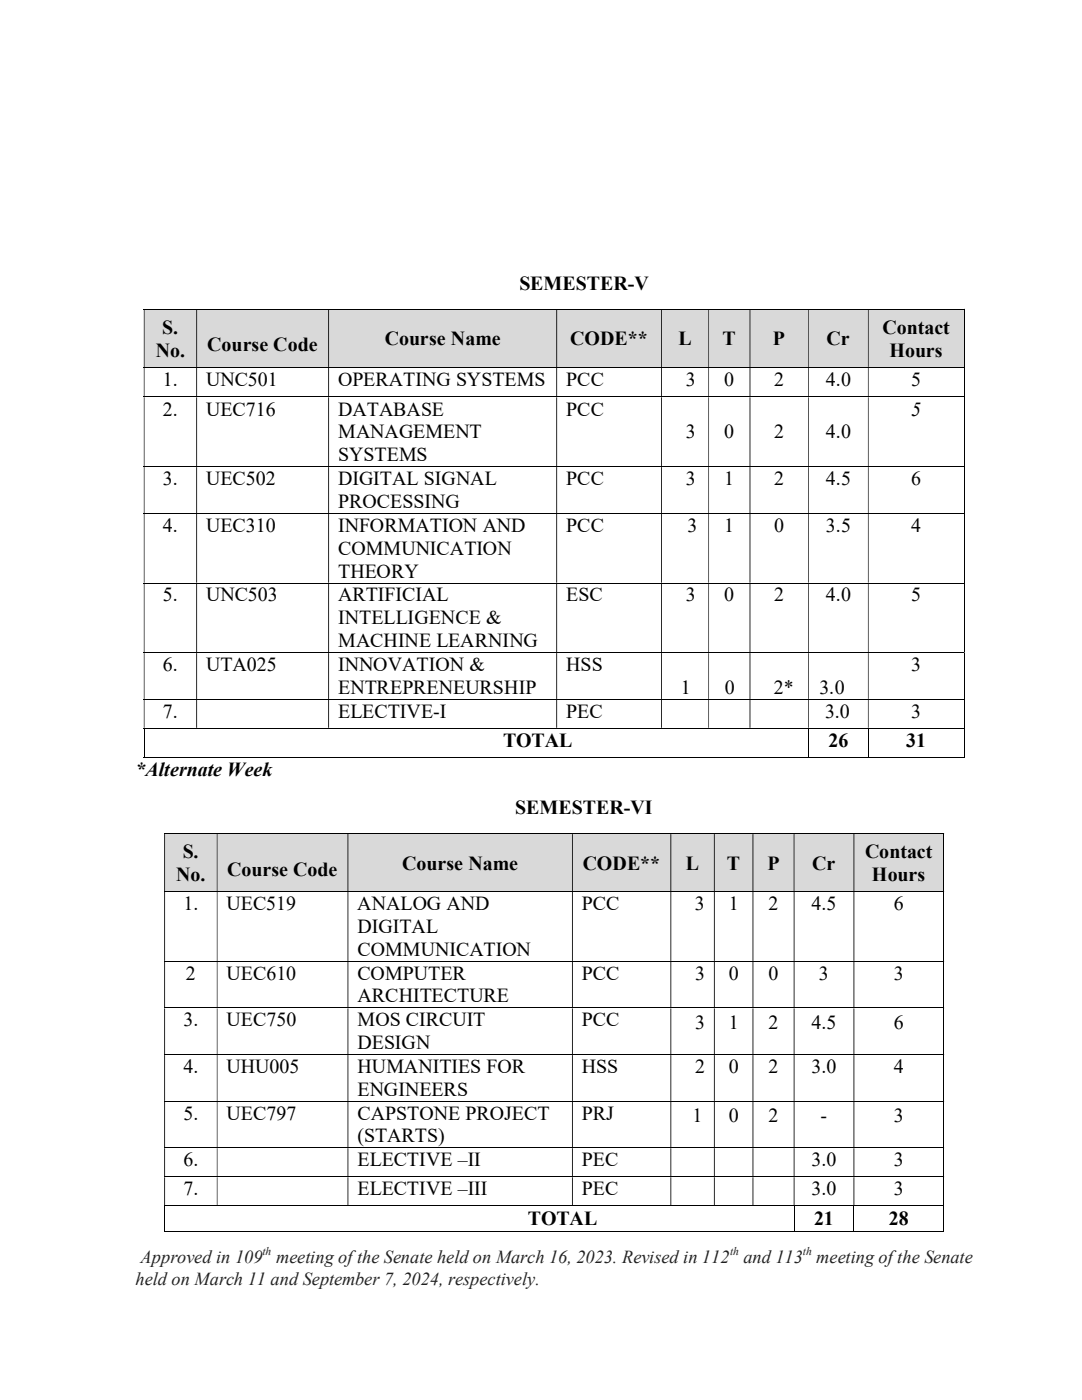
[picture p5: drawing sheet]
<svg xmlns="http://www.w3.org/2000/svg" width="216mm" height="279mm" viewBox="0 0 216 279" stroke-linecap="round" stroke-linejoin="round" font-family="sans-serif">
<defs><g id="words">
<g font-size="4">
<text x="103.6" y="57.8">SEMESTER-V</text>
<text x="31.1" y="71.2">No.</text>
<text x="32.4" y="66.7">S.</text>
<text x="41.4" y="70.1">Course Code</text>
<text x="76.8" y="68.9">Course Name</text>
<text x="113.8" y="68.9">CODE**</text>
<text x="135.4" y="68.9">L</text>
<text x="144.1" y="68.9">T</text>
<text x="154.2" y="68.9">P</text>
<text x="164.9" y="68.9">Cr</text>
<text x="176.1" y="66.7">Contact</text>
<text x="177.5" y="71.2">Hours</text>
<text x="32.5" y="77">1.</text>
<text x="41.1" y="77">UNC501</text>
<text x="67.5" y="77">OPERATING SYSTEMS</text>
<text x="113" y="77">PCC</text>
<text x="136.8" y="77">3</text>
<text x="144.5" y="77">0</text>
<text x="154.5" y="77">2</text>
<text x="164.8" y="77">4.0</text>
<text x="181.8" y="77">5</text>
<text x="32.5" y="82.9">2.</text>
<text x="41.1" y="82.9">UEC716</text>
<text x="67.5" y="82.9">DATABASE</text>
<text x="113" y="82.9">PCC</text>
<text x="181.8" y="82.9">5</text>
<text x="67.5" y="87.5">MANAGEMENT</text>
<text x="136.8" y="87.5">3</text>
<text x="144.5" y="87.5">0</text>
<text x="154.5" y="87.5">2</text>
<text x="164.8" y="87.5">4.0</text>
<text x="67.5" y="92.1">SYSTEMS</text>
<text x="32.5" y="96.8">3.</text>
<text x="41.1" y="96.8">UEC502</text>
<text x="67.5" y="96.8">DIGITAL SIGNAL</text>
<text x="67.5" y="101.4">PROCESSING</text>
<text x="113" y="96.8">PCC</text>
<text x="136.8" y="96.8">3</text>
<text x="144.5" y="96.8">1</text>
<text x="154.5" y="96.8">2</text>
<text x="164.8" y="96.8">4.5</text>
<text x="181.8" y="96.8">6</text>
<text x="32.5" y="106.1">4.</text>
<text x="41.1" y="106.1">UEC310</text>
<text x="67.5" y="106.1">INFORMATION AND</text>
<text x="113" y="106.1">PCC</text>
<text x="137.2" y="106.2">3</text>
<text x="144.5" y="106.2">1</text>
<text x="154.5" y="106.2">0</text>
<text x="164.8" y="106.2">3.5</text>
<text x="181.8" y="106.2">4</text>
<text x="67.5" y="110.7">COMMUNICATION</text>
<text x="67.5" y="115.3">THEORY</text>
<text x="32.5" y="120">5.</text>
<text x="41.1" y="120">UNC503</text>
<text x="67.5" y="120">ARTIFICIAL</text>
<text x="67.5" y="124.6">INTELLIGENCE &amp;</text>
<text x="113" y="120">ESC</text>
<text x="136.8" y="120">3</text>
<text x="144.5" y="120">0</text>
<text x="154.5" y="120">2</text>
<text x="164.8" y="120">4.0</text>
<text x="181.8" y="120">5</text>
<text x="67.5" y="129.2">MACHINE LEARNING</text>
<text x="32.5" y="133.9">6.</text>
<text x="41.1" y="133.9">UTA025</text>
<text x="67.5" y="133.9">INNOVATION &amp;</text>
<text x="113" y="133.9">HSS</text>
<text x="181.8" y="133.9">3</text>
<text x="32.5" y="143.2">7.</text>
<text x="67.5" y="138.5">ENTREPRENEURSHIP</text>
<text x="67.5" y="143.2">ELECTIVE-I</text>
<text x="113" y="143.2">PEC</text>
<text x="135.8" y="138.5">1</text>
<text x="144.7" y="138.5">0</text>
<text x="154.4" y="138.5">2*</text>
<text x="163.5" y="138.5">3.0</text>
<text x="164.6" y="143.2">3.0</text>
<text x="181.8" y="143.2">3</text>
<text x="100.4" y="149.1">TOTAL</text>
<text x="165.3" y="149.1">26</text>
<text x="180.8" y="149.1">31</text>
<text x="27.1" y="154.9">*Alternate Week</text>
<text x="102.8" y="162.4">SEMESTER-VI</text>
<text x="36.5" y="171.3">S.</text>
<text x="80.3" y="173.6">Course Name</text>
<text x="116.3" y="173.6">CODE**</text>
<text x="136.8" y="173.6">L</text>
<text x="145" y="173.6">T</text>
<text x="153.1" y="173.6">P</text>
<text x="162.1" y="173.6">Cr</text>
<text x="172.6" y="171.3">Contact</text>
<text x="35.2" y="175.9">No.</text>
<text x="45.3" y="174.8">Course Code</text>
<text x="174" y="175.9">Hours</text>
<text x="36.6" y="181.6">1.</text>
<text x="45.2" y="181.6">UEC519</text>
<text x="71.3" y="181.6">ANALOG AND</text>
<text x="116.1" y="181.6">PCC</text>
<text x="138.7" y="181.6">3</text>
<text x="145.4" y="181.6">1</text>
<text x="153.4" y="181.6">2</text>
<text x="161.9" y="181.6">4.5</text>
<text x="178.3" y="181.6">6</text>
<text x="71.3" y="186.2">DIGITAL</text>
<text x="71.3" y="190.8">COMMUNICATION</text>
<text x="37.1" y="195.5">2</text>
<text x="45.2" y="195.5">UEC610</text>
<text x="71.3" y="195.5">COMPUTER</text>
<text x="116.1" y="195.5">PCC</text>
<text x="138.7" y="195.5">3</text>
<text x="145.4" y="195.5">0</text>
<text x="153.4" y="195.5">0</text>
<text x="163.4" y="195.5">3</text>
<text x="178.3" y="195.5">3</text>
<text x="71.3" y="200.1">ARCHITECTURE</text>
<text x="36.6" y="204.8">3.</text>
<text x="45.2" y="204.8">UEC750</text>
<text x="71.3" y="204.8">MOS CIRCUIT</text>
<text x="71.3" y="209.4">DESIGN</text>
<text x="116.1" y="204.8">PCC</text>
<text x="138.7" y="205.4">3</text>
<text x="145.4" y="205.4">1</text>
<text x="153.4" y="205.4">2</text>
<text x="161.9" y="205.4">4.5</text>
<text x="178.4" y="205.4">6</text>
<text x="36.6" y="214.1">4.</text>
<text x="45.2" y="214.1">UHU005</text>
<text x="71.3" y="214.1">HUMANITIES FOR</text>
<text x="116.1" y="214.1">HSS</text>
<text x="138.7" y="214.1">2</text>
<text x="145.4" y="214.1">0</text>
<text x="153.4" y="214.1">2</text>
<text x="161.9" y="214.1">3.0</text>
<text x="178.4" y="214.1">4</text>
<text x="71.3" y="218.7">ENGINEERS</text>
<text x="36.6" y="223.4">5.</text>
<text x="45.2" y="223.4">UEC797</text>
<text x="71.3" y="223.4">CAPSTONE PROJECT</text>
<text x="116.1" y="223.4">PRJ</text>
<text x="138.2" y="223.9">1</text>
<text x="145.4" y="223.9">0</text>
<text x="153.4" y="223.9">2</text>
<text x="163.7" y="223.9">-</text>
<text x="178.4" y="223.9">3</text>
<text x="36.6" y="232.7">6.</text>
<text x="71.3" y="228">(STARTS)</text>
<text x="71.3" y="232.7">ELECTIVE –II</text>
<text x="116.1" y="232.7">PEC</text>
<text x="161.9" y="232.7">3.0</text>
<text x="178.4" y="232.7">3</text>
<text x="36.6" y="238.5">7.</text>
<text x="71.3" y="238.5">ELECTIVE –III</text>
<text x="116.1" y="238.5">PEC</text>
<text x="161.9" y="238.5">3.0</text>
<text x="178.4" y="238.5">3</text>
<text x="105.3" y="244.4">TOTAL</text>
<text x="162.4" y="244.4">21</text>
<text x="177.3" y="244.4">28</text>
</g>
<g font-size="3.7" fill="#222">
<text x="27.1" y="256.5">held on March 11 and September 7, 2024, respectively.</text>
<text x="28.1" y="252">Approved in 109</text>
<text x="55.1" y="252">meeting of the Senate held on March 16, 2023. Revised in 112</text>
<text x="148.3" y="252">and 113</text>
<text x="162.9" y="252">meeting of the Senate</text>
</g>
<g font-size="2.3" fill="#222">
<text x="52.4" y="250.5">th</text>
<text x="145.7" y="250.5">th</text>
<text x="160.2" y="250.5">th</text>
</g>
</g></defs>
<g fill="#d9d9d9">
<path d="M28.8 61.8h10.3v11.4h-10.3z"/>
<path d="M30.7 62.9h6.6v4.6h-6.6z"/>
<path d="M30.7 67.5h6.6v4.6h-6.6z"/>
<path d="M39.3 61.8h26.2v11.4h-26.2z"/>
<path d="M41.1 61.8h22.6v4.6h-22.6z"/>
<path d="M41.1 66.4h22.6v4.6h-22.6z"/>
<path d="M65.7 61.8h45.3v11.4h-45.3z"/>
<path d="M67.5 65.2h41.7v4.6h-41.7z"/>
<path d="M111.2 61.8h20.7v11.4h-20.7z"/>
<path d="M113 65.2h17.1v4.6h-17.1z"/>
<path d="M132.1 61.8h9.3v11.4h-9.3z"/>
<path d="M133.9 65.2h5.6v4.6h-5.6z"/>
<path d="M141.5 61.8h8v11.4h-8z"/>
<path d="M143.3 65.2h4.4v4.6h-4.4z"/>
<path d="M149.7 61.8h11.5v11.4h-11.5z"/>
<path d="M151.5 65.2h7.9v4.6h-7.9z"/>
<path d="M161.4 61.8h11.8v11.4h-11.8z"/>
<path d="M163.2 65.2h8.1v4.6h-8.1z"/>
<path d="M173.3 61.8h19v11.4h-19z"/>
<path d="M175.2 62.9h15.3v4.6h-15.3z"/>
<path d="M175.2 67.5h15.3v4.6h-15.3z"/>
</g>
<path d="M28.7 61.7h163.7M192.4 61.8v11.4" fill="none" stroke="#000" stroke-width=".2"/>
<path d="M192.4 61.6h.1v.2h-.1zM28.7 61.8h.1v11.4h-.1zM39.2 61.8h.1v11.4h-.1zM65.5 61.8h.2v11.4h-.2zM111 61.8h.2v11.4h-.2zM131.9 61.8h.2v11.4h-.2zM141.4 61.8h.1v11.4h-.1zM149.6 61.8h.1v11.4h-.1zM161.2 61.8h.2v11.4h-.2zM173.2 61.8h.1v11.4h-.1z" fill-rule="evenodd" fill="#000"/>
<g fill="#fff">
<path d="M28.8 73.4h10.3v5.8h-10.3z"/>
<path d="M30.7 73.4h6.6v4.5h-6.6z"/>
<path d="M39.3 73.4h26.2v5.8h-26.2z"/>
<path d="M41.1 73.4h22.6v4.5h-22.6z"/>
<path d="M65.7 73.4h45.3v5.8h-45.3z"/>
<path d="M67.5 73.4h41.7v4.5h-41.7z"/>
<path d="M111.2 73.4h20.7v5.8h-20.7z"/>
<path d="M113 73.4h17.1v4.5h-17.1z"/>
<path d="M132.1 73.4h9.3v5.8h-9.3z"/>
<path d="M133.9 73.4h5.6v4.5h-5.6z"/>
<path d="M141.5 73.4h8v5.8h-8z"/>
<path d="M143.3 73.4h4.4v4.5h-4.4z"/>
<path d="M149.7 73.4h11.5v5.8h-11.5z"/>
<path d="M151.5 73.4h7.9v4.5h-7.9z"/>
<path d="M161.4 73.4h11.8v5.8h-11.8z"/>
<path d="M163.2 73.4h8.1v4.5h-8.1z"/>
<path d="M173.3 73.4h19v5.8h-19z"/>
<path d="M175.2 73.4h15.3v4.5h-15.3z"/>
</g>
<path d="M28.7 73.3h163.7M192.4 73.4v5.8" fill="none" stroke="#000" stroke-width=".2"/>
<path d="M192.4 73.2h.1v.2h-.1zM28.7 73.4h.1v5.8h-.1zM39.2 73.4h.1v5.8h-.1zM65.5 73.4h.2v5.8h-.2zM111 73.4h.2v5.8h-.2zM131.9 73.4h.2v5.8h-.2zM141.4 73.4h.1v5.8h-.1zM149.6 73.4h.1v5.8h-.1zM161.2 73.4h.2v5.8h-.2zM173.2 73.4h.1v5.8h-.1z" fill-rule="evenodd" fill="#000"/>
<g fill="#fff">
<path d="M28.8 79.3h10.3v13.8h-10.3z"/>
<path d="M30.7 79.3h6.6v4.6h-6.6z"/>
<path d="M39.3 79.3h26.2v13.8h-26.2z"/>
<path d="M41.1 79.3h22.6v4.6h-22.6z"/>
<path d="M65.7 79.3h45.3v13.8h-45.3z"/>
<path d="M67.5 79.3h41.7v4.6h-41.7z"/>
<path d="M67.5 83.9h41.7v4.6h-41.7z"/>
<path d="M67.5 88.5h41.7v4.6h-41.7z"/>
<path d="M111.2 79.3h20.7v13.8h-20.7z"/>
<path d="M113 79.3h17.1v4.6h-17.1z"/>
<path d="M132.1 79.3h9.3v13.8h-9.3z"/>
<path d="M133.9 79.3h5.6v4.6h-5.6z"/>
<path d="M133.9 83.9h5.6v4.6h-5.6z"/>
<path d="M141.5 79.3h8v13.8h-8z"/>
<path d="M143.3 79.3h4.4v4.6h-4.4z"/>
<path d="M143.3 83.9h4.4v4.6h-4.4z"/>
<path d="M149.7 79.3h11.5v13.8h-11.5z"/>
<path d="M151.5 79.3h7.9v4.6h-7.9z"/>
<path d="M151.5 83.9h7.9v4.6h-7.9z"/>
<path d="M161.4 79.3h11.8v13.8h-11.8z"/>
<path d="M163.2 79.3h8.1v4.6h-8.1z"/>
<path d="M163.2 83.9h8.1v4.6h-8.1z"/>
<path d="M173.3 79.3h19v13.8h-19z"/>
<path d="M175.2 79.3h15.3v4.6h-15.3z"/>
</g>
<path d="M28.7 79.2h163.7M192.4 79.3v13.8" fill="none" stroke="#000" stroke-width=".2"/>
<path d="M192.4 79.2h.1v.1h-.1zM28.7 79.3h.1v13.8h-.1zM39.2 79.3h.1v13.8h-.1zM65.5 79.3h.2v13.8h-.2zM111 79.3h.2v13.8h-.2zM131.9 79.3h.2v13.8h-.2zM141.4 79.3h.1v13.8h-.1zM149.6 79.3h.1v13.8h-.1zM161.2 79.3h.2v13.8h-.2zM173.2 79.3h.1v13.8h-.1z" fill-rule="evenodd" fill="#000"/>
<g fill="#fff">
<path d="M28.8 93.2h10.3v9.2h-10.3z"/>
<path d="M30.7 93.2h6.6v4.6h-6.6z"/>
<path d="M39.3 93.2h26.2v9.2h-26.2z"/>
<path d="M41.1 93.2h22.6v4.6h-22.6z"/>
<path d="M65.7 93.2h45.3v9.2h-45.3z"/>
<path d="M67.5 93.2h41.7v4.6h-41.7z"/>
<path d="M67.5 97.8h41.7v4.6h-41.7z"/>
<path d="M111.2 93.2h20.7v9.2h-20.7z"/>
<path d="M113 93.2h17.1v4.6h-17.1z"/>
<path d="M132.1 93.2h9.3v9.2h-9.3z"/>
<path d="M133.9 93.2h5.6v4.6h-5.6z"/>
<path d="M141.5 93.2h8v9.2h-8z"/>
<path d="M143.3 93.2h4.4v4.6h-4.4z"/>
<path d="M149.7 93.2h11.5v9.2h-11.5z"/>
<path d="M151.5 93.2h7.9v4.6h-7.9z"/>
<path d="M161.4 93.2h11.8v9.2h-11.8z"/>
<path d="M163.2 93.2h8.1v4.6h-8.1z"/>
<path d="M173.3 93.2h19v9.2h-19z"/>
<path d="M175.2 93.2h15.3v4.6h-15.3z"/>
</g>
<path d="M28.7 93.2h163.7M192.4 93.2v9.2" fill="none" stroke="#000" stroke-width=".2"/>
<path d="M192.4 93.1h.1v.1h-.1zM28.7 93.2h.1v9.2h-.1zM39.2 93.2h.1v9.2h-.1zM65.5 93.2h.2v9.2h-.2zM111 93.2h.2v9.2h-.2zM131.9 93.2h.2v9.2h-.2zM141.4 93.2h.1v9.2h-.1zM149.6 93.2h.1v9.2h-.1zM161.2 93.2h.2v9.2h-.2zM173.2 93.2h.1v9.2h-.1z" fill-rule="evenodd" fill="#000"/>
<g fill="#fff">
<path d="M28.8 102.5h10.3v13.8h-10.3z"/>
<path d="M30.7 102.5h6.6v4.6h-6.6z"/>
<path d="M39.3 102.5h26.2v13.8h-26.2z"/>
<path d="M41.1 102.5h22.6v4.6h-22.6z"/>
<path d="M65.7 102.5h45.3v13.8h-45.3z"/>
<path d="M67.5 102.5h41.7v4.6h-41.7z"/>
<path d="M67.5 107.1h41.7v4.6h-41.7z"/>
<path d="M67.5 111.7h41.7v4.6h-41.7z"/>
<path d="M111.2 102.5h20.7v13.8h-20.7z"/>
<path d="M113 102.5h17.1v4.6h-17.1z"/>
<path d="M132.1 102.5h9.3v13.8h-9.3z"/>
<path d="M133.9 102.5h5.6v5.1h-5.6z"/>
<path d="M141.5 102.5h8v13.8h-8z"/>
<path d="M143.3 102.5h4.4v5.1h-4.4z"/>
<path d="M149.7 102.5h11.5v13.8h-11.5z"/>
<path d="M151.5 102.5h7.9v5.1h-7.9z"/>
<path d="M161.4 102.5h11.8v13.8h-11.8z"/>
<path d="M163.2 102.5h8.1v5.1h-8.1z"/>
<path d="M173.3 102.5h19v13.8h-19z"/>
<path d="M175.2 102.5h15.3v5.1h-15.3z"/>
</g>
<path d="M28.7 102.5h163.7M192.4 102.5v13.8" fill="none" stroke="#000" stroke-width=".2"/>
<path d="M192.4 102.4h.1v.1h-.1zM28.7 102.5h.1v13.8h-.1zM39.2 102.5h.1v13.8h-.1zM65.5 102.5h.2v13.8h-.2zM111 102.5h.2v13.8h-.2zM131.9 102.5h.2v13.8h-.2zM141.4 102.5h.1v13.8h-.1zM149.6 102.5h.1v13.8h-.1zM161.2 102.5h.2v13.8h-.2zM173.2 102.5h.1v13.8h-.1z" fill-rule="evenodd" fill="#000"/>
<g fill="#fff">
<path d="M28.8 116.4h10.3v13.8h-10.3z"/>
<path d="M30.7 116.4h6.6v4.6h-6.6z"/>
<path d="M39.3 116.4h26.2v13.8h-26.2z"/>
<path d="M41.1 116.4h22.6v4.6h-22.6z"/>
<path d="M65.7 116.4h45.3v13.8h-45.3z"/>
<path d="M67.5 116.4h41.7v4.6h-41.7z"/>
<path d="M67.5 121h41.7v4.6h-41.7z"/>
<path d="M67.5 125.6h41.7v4.6h-41.7z"/>
<path d="M111.2 116.4h20.7v13.8h-20.7z"/>
<path d="M113 116.4h17.1v4.6h-17.1z"/>
<path d="M132.1 116.4h9.3v13.8h-9.3z"/>
<path d="M133.9 116.4h5.6v4.6h-5.6z"/>
<path d="M141.5 116.4h8v13.8h-8z"/>
<path d="M143.3 116.4h4.4v4.6h-4.4z"/>
<path d="M149.7 116.4h11.5v13.8h-11.5z"/>
<path d="M151.5 116.4h7.9v4.6h-7.9z"/>
<path d="M161.4 116.4h11.8v13.8h-11.8z"/>
<path d="M163.2 116.4h8.1v4.6h-8.1z"/>
<path d="M173.3 116.4h19v13.8h-19z"/>
<path d="M175.2 116.4h15.3v4.6h-15.3z"/>
</g>
<path d="M28.7 116.4h163.7M192.4 116.4v13.8" fill="none" stroke="#000" stroke-width=".2"/>
<path d="M192.4 116.3h.1v.1h-.1zM28.7 116.4h.1v13.8h-.1zM39.2 116.4h.1v13.8h-.1zM65.5 116.4h.2v13.8h-.2zM111 116.4h.2v13.8h-.2zM131.9 116.4h.2v13.8h-.2zM141.4 116.4h.1v13.8h-.1zM149.6 116.4h.1v13.8h-.1zM161.2 116.4h.2v13.8h-.2zM173.2 116.4h.1v13.8h-.1z" fill-rule="evenodd" fill="#000"/>
<g fill="#fff">
<path d="M28.8 130.3h10.3v9.2h-10.3z"/>
<path d="M30.7 130.3h6.6v4.6h-6.6z"/>
<path d="M39.3 130.3h26.2v9.2h-26.2z"/>
<path d="M41.1 130.3h22.6v4.6h-22.6z"/>
<path d="M65.7 130.3h45.3v9.2h-45.3z"/>
<path d="M67.5 130.3h41.7v4.6h-41.7z"/>
<path d="M67.5 134.9h41.7v4.6h-41.7z"/>
<path d="M111.2 130.3h20.7v9.2h-20.7z"/>
<path d="M113 130.3h17.1v4.6h-17.1z"/>
<path d="M132.1 130.3h9.3v9.2h-9.3z"/>
<path d="M133.9 130.3h5.6v4.6h-5.6z"/>
<path d="M133.9 134.9h5.6v4.6h-5.6z"/>
<path d="M141.5 130.3h8v9.2h-8z"/>
<path d="M143.3 130.3h4.4v4.6h-4.4z"/>
<path d="M143.3 134.9h4.4v4.6h-4.4z"/>
<path d="M149.7 130.3h11.5v9.2h-11.5z"/>
<path d="M151.5 130.3h7.9v4.6h-7.9z"/>
<path d="M151.5 134.9h7.9v4.6h-7.9z"/>
<path d="M161.4 130.3h11.8v9.2h-11.8z"/>
<path d="M163.2 130.3h8.1v4.6h-8.1z"/>
<path d="M163.2 134.9h8.1v4.6h-8.1z"/>
<path d="M173.3 130.3h19v9.2h-19z"/>
<path d="M175.2 130.3h15.3v4.6h-15.3z"/>
</g>
<path d="M28.7 130.3h163.7M192.4 130.3v9.2" fill="none" stroke="#000" stroke-width=".2"/>
<path d="M192.4 130.2h.1v.1h-.1zM28.7 130.3h.1v9.2h-.1zM39.2 130.3h.1v9.2h-.1zM65.5 130.3h.2v9.2h-.2zM111 130.3h.2v9.2h-.2zM131.9 130.3h.2v9.2h-.2zM141.4 130.3h.1v9.2h-.1zM149.6 130.3h.1v9.2h-.1zM161.2 130.3h.2v9.2h-.2zM173.2 130.3h.1v9.2h-.1z" fill-rule="evenodd" fill="#000"/>
<g fill="#fff">
<path d="M28.8 139.6h10.3v5.6h-10.3z"/>
<path d="M30.7 139.6h6.6v4.6h-6.6z"/>
<path d="M39.3 139.6h26.2v5.6h-26.2z"/>
<path d="M41.1 139.6h22.6v4.6h-22.6z"/>
<path d="M65.7 139.6h45.3v5.6h-45.3z"/>
<path d="M67.5 139.6h41.7v4.6h-41.7z"/>
<path d="M111.2 139.6h20.7v5.6h-20.7z"/>
<path d="M113 139.6h17.1v4.6h-17.1z"/>
<path d="M132.1 139.6h9.3v5.6h-9.3z"/>
<path d="M133.9 139.6h5.6v4.6h-5.6z"/>
<path d="M141.5 139.6h8v5.6h-8z"/>
<path d="M143.3 139.6h4.4v4.6h-4.4z"/>
<path d="M149.7 139.6h11.5v5.6h-11.5z"/>
<path d="M151.5 139.6h7.9v4.6h-7.9z"/>
<path d="M161.4 139.6h11.8v5.6h-11.8z"/>
<path d="M163.2 139.6h8.1v4.6h-8.1z"/>
<path d="M173.3 139.6h19v5.6h-19z"/>
<path d="M175.2 139.6h15.3v4.6h-15.3z"/>
</g>
<path d="M28.7 139.6h163.7M192.4 139.6v5.6" fill="none" stroke="#000" stroke-width=".2"/>
<path d="M192.4 139.5h.1v.1h-.1zM28.7 139.6h.1v5.6h-.1zM39.2 139.6h.1v5.6h-.1zM65.5 139.6h.2v5.6h-.2zM111 139.6h.2v5.6h-.2zM131.9 139.6h.2v5.6h-.2zM141.4 139.6h.1v5.6h-.1zM149.6 139.6h.1v5.6h-.1zM161.2 139.6h.2v5.6h-.2zM173.2 139.6h.1v5.6h-.1z" fill-rule="evenodd" fill="#000"/>
<g fill="#fff">
<path d="M28.8 145.4h132.4v5.6h-132.4z"/>
<path d="M30.7 145.4h128.7v4.6h-128.7z"/>
<path d="M161.4 145.4h11.8v5.6h-11.8z"/>
<path d="M163.2 145.4h8.1v4.6h-8.1z"/>
<path d="M173.3 145.4h19v5.6h-19z"/>
<path d="M175.2 145.4h15.3v4.6h-15.3z"/>
</g>
<path d="M28.7 145.3h163.7M28.7 151.1h132.5M28.8 145.4v5.8M161.3 145.4v5.8M161.4 151.1h11.8M173.2 145.4v5.8M173.3 151.1h19.1M192.4 145.4v5.8" fill="none" stroke="#000" stroke-width=".2"/>
<path d="M192.4 145.2h.1v.2h-.1zM192.4 151h.1v.2h-.1z" fill="#000"/>
<g fill="#d9d9d9">
<path d="M32.9 166.5h10.3v11.3h-10.3z"/>
<path d="M34.8 167.6h6.6v4.5h-6.6z"/>
<path d="M34.8 172.1h6.6v4.6h-6.6z"/>
<path d="M43.4 166.5h25.9v11.3h-25.9z"/>
<path d="M45.2 166.5h22.3v4.5h-22.3z"/>
<path d="M45.2 171h22.3v4.6h-22.3z"/>
<path d="M69.5 166.5h44.6v11.3h-44.6z"/>
<path d="M71.3 169.9h41v4.6h-41z"/>
<path d="M114.3 166.5h19.4v11.3h-19.4z"/>
<path d="M116.1 169.9h15.9v4.6h-15.9z"/>
<path d="M133.9 166.5h8.6v11.3h-8.6z"/>
<path d="M135.7 169.9h4.9v4.6h-4.9z"/>
<path d="M142.6 166.5h7.6v11.3h-7.6z"/>
<path d="M144.4 169.9h3.9v4.6h-3.9z"/>
<path d="M150.3 166.5h8.1v11.3h-8.1z"/>
<path d="M152.1 169.9h4.4v4.6h-4.4z"/>
<path d="M158.5 166.5h11.8v11.3h-11.8z"/>
<path d="M160.4 169.9h8.1v4.6h-8.1z"/>
<path d="M170.5 166.5h17.7v11.3h-17.7z"/>
<path d="M172.3 167.6h14.1v4.5h-14.1z"/>
<path d="M172.3 172.1h14.1v4.6h-14.1z"/>
</g>
<path d="M32.8 166.4h155.4M32.8 177.9h155.4M188.3 166.5v11.3M188.3 178v13.8M32.8 191.9h155.4M188.3 191.9v9.2" fill="none" stroke="#000" stroke-width=".2"/>
<g fill="#000">
<path d="M188.2 166.3h.2v.2h-.2zM32.8 166.5h.1v11.3h-.1zM43.3 166.5h.1v11.3h-.1zM69.3 166.5h.2v11.3h-.2zM114.1 166.5h.2v11.3h-.2zM133.8 166.5h.1v11.3h-.1zM142.5 166.5h.1v11.3h-.1zM150.2 166.5h.1v11.3h-.1zM158.4 166.5h.1v11.3h-.1zM170.3 166.5h.2v11.3h-.2z" fill-rule="evenodd"/>
<path d="M188.2 177.8h.2v.2h-.2zM32.8 178h.1v13.8h-.1zM43.3 178h.1v13.8h-.1zM69.3 178h.2v13.8h-.2zM114.1 178h.2v13.8h-.2zM133.8 178h.1v13.8h-.1zM142.5 178h.1v13.8h-.1zM150.2 178h.1v13.8h-.1zM158.4 178h.1v13.8h-.1zM170.3 178h.2v13.8h-.2z" fill-rule="evenodd"/>
<path d="M188.2 191.8h.2v.1h-.2zM32.8 191.9h.1v9.2h-.1zM43.3 191.9h.1v9.2h-.1zM69.3 191.9h.2v9.2h-.2zM114.1 191.9h.2v9.2h-.2zM133.8 191.9h.1v9.2h-.1zM142.5 191.9h.1v9.2h-.1zM150.2 191.9h.1v9.2h-.1zM158.4 191.9h.1v9.2h-.1zM170.3 191.9h.2v9.2h-.2z" fill-rule="evenodd"/>
</g>
<g fill="#fff">
<path d="M32.9 201.3h10.3v9.1h-10.3z"/>
<path d="M34.8 201.3h6.6v4.5h-6.6z"/>
<path d="M43.4 201.3h25.9v9.1h-25.9z"/>
<path d="M45.2 201.3h22.3v4.5h-22.3z"/>
<path d="M69.5 201.3h44.6v9.1h-44.6z"/>
<path d="M71.3 201.3h41v4.5h-41z"/>
<path d="M71.3 205.8h41v4.6h-41z"/>
<path d="M114.3 201.3h19.4v9.1h-19.4z"/>
<path d="M116.1 201.3h15.9v4.5h-15.9z"/>
<path d="M133.9 201.3h8.6v9.1h-8.6z"/>
<path d="M135.7 201.3h4.9v5.5h-4.9z"/>
<path d="M142.6 201.3h7.6v9.1h-7.6z"/>
<path d="M144.4 201.3h3.9v5.5h-3.9z"/>
<path d="M150.3 201.3h8.1v9.1h-8.1z"/>
<path d="M152.1 201.3h4.4v5.5h-4.4z"/>
<path d="M158.5 201.3h11.8v9.1h-11.8z"/>
<path d="M160.4 201.3h8.1v5.5h-8.1z"/>
<path d="M170.5 201.3h17.7v9.1h-17.7z"/>
<path d="M172.3 201.3h14.1v5.5h-14.1z"/>
</g>
<path d="M32.8 201.2h155.4M188.3 201.3v9.1" fill="none" stroke="#000" stroke-width=".2"/>
<path d="M188.2 201.1h.2v.2h-.2zM32.8 201.3h.1v9.1h-.1zM43.3 201.3h.1v9.1h-.1zM69.3 201.3h.2v9.1h-.2zM114.1 201.3h.2v9.1h-.2zM133.8 201.3h.1v9.1h-.1zM142.5 201.3h.1v9.1h-.1zM150.2 201.3h.1v9.1h-.1zM158.4 201.3h.1v9.1h-.1zM170.3 201.3h.2v9.1h-.2z" fill-rule="evenodd" fill="#000"/>
<g fill="#fff">
<path d="M32.9 210.6h10.3v9.1h-10.3z"/>
<path d="M34.8 210.6h6.6v4.5h-6.6z"/>
<path d="M43.4 210.6h25.9v9.1h-25.9z"/>
<path d="M45.2 210.6h22.3v4.5h-22.3z"/>
<path d="M69.5 210.6h44.6v9.1h-44.6z"/>
<path d="M71.3 210.6h41v4.5h-41z"/>
<path d="M71.3 215.1h41v4.6h-41z"/>
<path d="M114.3 210.6h19.4v9.1h-19.4z"/>
<path d="M116.1 210.6h15.9v4.5h-15.9z"/>
<path d="M133.9 210.6h8.6v9.1h-8.6z"/>
<path d="M135.7 210.6h4.9v5h-4.9z"/>
<path d="M142.6 210.6h7.6v9.1h-7.6z"/>
<path d="M144.4 210.6h3.9v5h-3.9z"/>
<path d="M150.3 210.6h8.1v9.1h-8.1z"/>
<path d="M152.1 210.6h4.4v5h-4.4z"/>
<path d="M158.5 210.6h11.8v9.1h-11.8z"/>
<path d="M160.4 210.6h8.1v5h-8.1z"/>
<path d="M170.5 210.6h17.7v9.1h-17.7z"/>
<path d="M172.3 210.6h14.1v5h-14.1z"/>
</g>
<path d="M32.8 210.5h155.4M188.3 210.6v9.1" fill="none" stroke="#000" stroke-width=".2"/>
<path d="M188.2 210.4h.2v.2h-.2zM32.8 210.6h.1v9.1h-.1zM43.3 210.6h.1v9.1h-.1zM69.3 210.6h.2v9.1h-.2zM114.1 210.6h.2v9.1h-.2zM133.8 210.6h.1v9.1h-.1zM142.5 210.6h.1v9.1h-.1zM150.2 210.6h.1v9.1h-.1zM158.4 210.6h.1v9.1h-.1zM170.3 210.6h.2v9.1h-.2z" fill-rule="evenodd" fill="#000"/>
<g fill="#fff">
<path d="M32.9 219.9h10.3v9.1h-10.3z"/>
<path d="M34.8 219.9h6.6v4.6h-6.6z"/>
<path d="M43.4 219.9h25.9v9.1h-25.9z"/>
<path d="M45.2 219.9h22.3v4.6h-22.3z"/>
<path d="M69.5 219.9h44.6v9.1h-44.6z"/>
<path d="M71.3 219.9h41v4.6h-41z"/>
<path d="M71.3 224.5h41v4.5h-41z"/>
<path d="M114.3 219.9h19.4v9.1h-19.4z"/>
<path d="M116.1 219.9h15.9v4.6h-15.9z"/>
<path d="M133.9 219.9h8.6v9.1h-8.6z"/>
<path d="M135.7 219.9h4.9v5.5h-4.9z"/>
<path d="M142.6 219.9h7.6v9.1h-7.6z"/>
<path d="M144.4 219.9h3.9v5.5h-3.9z"/>
<path d="M150.3 219.9h8.1v9.1h-8.1z"/>
<path d="M152.1 219.9h4.4v5.5h-4.4z"/>
<path d="M158.5 219.9h11.8v9.1h-11.8z"/>
<path d="M160.4 219.9h8.1v5.5h-8.1z"/>
<path d="M170.5 219.9h17.7v9.1h-17.7z"/>
<path d="M172.3 219.9h14.1v5.5h-14.1z"/>
</g>
<path d="M32.8 219.8h155.4M188.3 219.9v9.1" fill="none" stroke="#000" stroke-width=".2"/>
<path d="M188.2 219.7h.2v.2h-.2zM32.8 219.9h.1v9.1h-.1zM43.3 219.9h.1v9.1h-.1zM69.3 219.9h.2v9.1h-.2zM114.1 219.9h.2v9.1h-.2zM133.8 219.9h.1v9.1h-.1zM142.5 219.9h.1v9.1h-.1zM150.2 219.9h.1v9.1h-.1zM158.4 219.9h.1v9.1h-.1zM170.3 219.9h.2v9.1h-.2z" fill-rule="evenodd" fill="#000"/>
<g fill="#fff">
<path d="M32.9 229.2h10.3v5.6h-10.3z"/>
<path d="M34.8 229.2h6.6v4.6h-6.6z"/>
<path d="M43.4 229.2h25.9v5.6h-25.9z"/>
<path d="M45.2 229.2h22.3v4.6h-22.3z"/>
<path d="M69.5 229.2h44.6v5.6h-44.6z"/>
<path d="M71.3 229.2h41v4.6h-41z"/>
<path d="M114.3 229.2h19.4v5.6h-19.4z"/>
<path d="M116.1 229.2h15.9v4.6h-15.9z"/>
<path d="M133.9 229.2h8.6v5.6h-8.6z"/>
<path d="M135.7 229.2h4.9v4.6h-4.9z"/>
<path d="M142.6 229.2h7.6v5.6h-7.6z"/>
<path d="M144.4 229.2h3.9v4.6h-3.9z"/>
<path d="M150.3 229.2h8.1v5.6h-8.1z"/>
<path d="M152.1 229.2h4.4v4.6h-4.4z"/>
<path d="M158.5 229.2h11.8v5.6h-11.8z"/>
<path d="M160.4 229.2h8.1v4.6h-8.1z"/>
<path d="M170.5 229.2h17.7v5.6h-17.7z"/>
<path d="M172.3 229.2h14.1v4.6h-14.1z"/>
</g>
<path d="M32.8 229.1h155.4M188.3 229.2v5.6" fill="none" stroke="#000" stroke-width=".2"/>
<path d="M188.2 229h.2v.2h-.2zM32.8 229.2h.1v5.6h-.1zM43.3 229.2h.1v5.6h-.1zM69.3 229.2h.2v5.6h-.2zM114.1 229.2h.2v5.6h-.2zM133.8 229.2h.1v5.6h-.1zM142.5 229.2h.1v5.6h-.1zM150.2 229.2h.1v5.6h-.1zM158.4 229.2h.1v5.6h-.1zM170.3 229.2h.2v5.6h-.2z" fill-rule="evenodd" fill="#000"/>
<g fill="#fff">
<path d="M32.9 234.9h10.3v5.6h-10.3z"/>
<path d="M34.8 234.9h6.6v4.6h-6.6z"/>
<path d="M43.4 234.9h25.9v5.6h-25.9z"/>
<path d="M45.2 234.9h22.3v4.6h-22.3z"/>
<path d="M69.5 234.9h44.6v5.6h-44.6z"/>
<path d="M71.3 234.9h41v4.6h-41z"/>
<path d="M114.3 234.9h19.4v5.6h-19.4z"/>
<path d="M116.1 234.9h15.9v4.6h-15.9z"/>
<path d="M133.9 234.9h8.6v5.6h-8.6z"/>
<path d="M135.7 234.9h4.9v4.6h-4.9z"/>
<path d="M142.6 234.9h7.6v5.6h-7.6z"/>
<path d="M144.4 234.9h3.9v4.6h-3.9z"/>
<path d="M150.3 234.9h8.1v5.6h-8.1z"/>
<path d="M152.1 234.9h4.4v4.6h-4.4z"/>
<path d="M158.5 234.9h11.8v5.6h-11.8z"/>
<path d="M160.4 234.9h8.1v4.6h-8.1z"/>
<path d="M170.5 234.9h17.7v5.6h-17.7z"/>
<path d="M172.3 234.9h14.1v4.6h-14.1z"/>
</g>
<path d="M32.8 234.9h155.4M188.3 234.9v5.6" fill="none" stroke="#000" stroke-width=".2"/>
<path d="M188.2 234.8h.2v.1h-.2zM32.8 234.9h.1v5.6h-.1zM43.3 234.9h.1v5.6h-.1zM69.3 234.9h.2v5.6h-.2zM114.1 234.9h.2v5.6h-.2zM133.8 234.9h.1v5.6h-.1zM142.5 234.9h.1v5.6h-.1zM150.2 234.9h.1v5.6h-.1zM158.4 234.9h.1v5.6h-.1zM170.3 234.9h.2v5.6h-.2z" fill-rule="evenodd" fill="#000"/>
<g fill="#fff">
<path d="M32.9 240.7h125.5v5h-125.5z"/>
<path d="M34.8 240.7h121.7v4.5h-121.7z"/>
<path d="M158.5 240.7h11.8v5h-11.8z"/>
<path d="M160.4 240.7h8.1v4.5h-8.1z"/>
<path d="M170.5 240.7h17.7v5h-17.7z"/>
<path d="M172.3 240.7h14.1v4.5h-14.1z"/>
</g>
<path d="M32.8 240.6h155.4M32.8 245.8h125.6M32.9 240.7v5.1M158.5 240.7v5.1M158.5 245.8h11.8M170.4 240.7v5.1M170.5 245.8h17.7M188.3 240.7v5.1" fill="none" stroke="#000" stroke-width=".2"/>
<path d="M188.2 240.5h.2v.2h-.2zM188.2 245.7h.2v.1h-.2z" fill="#000"/>
<use href="#words"/>
</svg>
